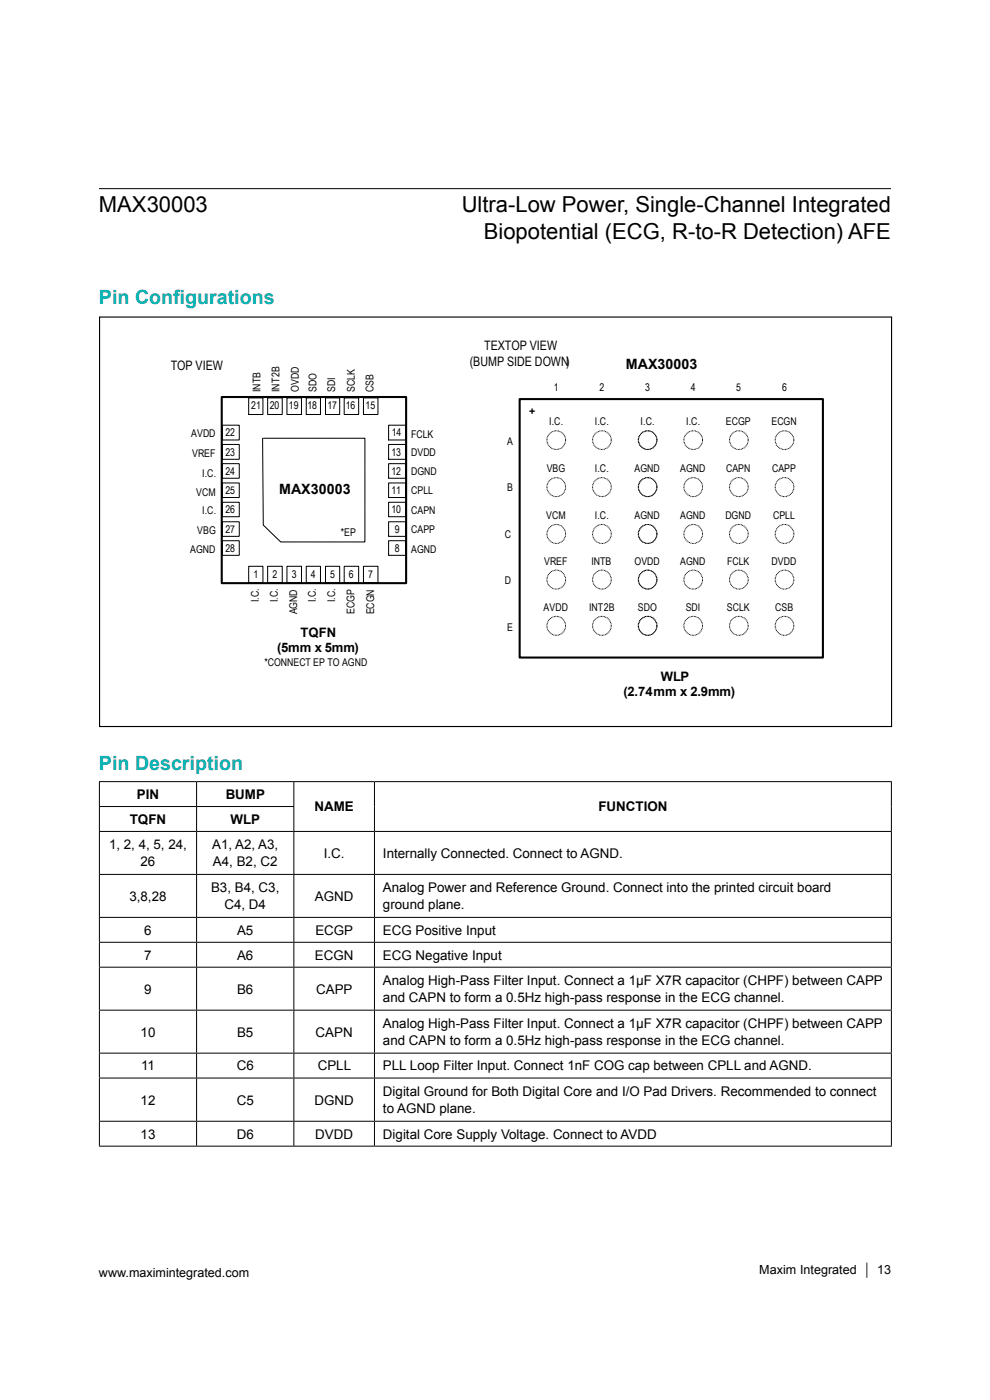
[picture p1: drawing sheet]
<svg xmlns="http://www.w3.org/2000/svg" width="210mm" height="297mm" viewBox="0 0 210 297" stroke-linecap="round" stroke-linejoin="round" font-family="sans-serif">
<defs><g id="words">
<g font-size="4.7">
<text x="21" y="45">MAX30003</text>
<text x="97.9" y="45">Ultra-Low Power, Single-Channel Integrated</text>
<text x="102.6" y="50.6">Biopotential (ECG, R-to-R Detection) AFE</text>
</g>
<g font-size="4.2" fill="#00b1b0">
<text x="21" y="64.5">Pin Conf</text>
<text x="36.7" y="64.5">igurations</text>
<text x="21" y="163.4">Pin Description</text>
</g>
<g font-size="3">
<text x="132.8" y="78.4">MAX30003</text>
<text x="59.2" y="104.9">MAX30003</text>
</g>
<g font-size="2.8">
<text x="99.7" y="77.5">(BUMP SIDE DOWN)</text>
<text x="102.7" y="74.3">TEXTOP VIEW</text>
<text x="36.2" y="78.6">TOP VIEW</text>
<text x="63.8" y="135.1">TQFN</text>
<text x="58.8" y="138.3">(5mm x 5mm)</text>
<text x="132.2" y="147.6">(2.74mm x 2.9mm)</text>
<text x="140.2" y="144.4">WLP</text>
<text x="29" y="169.5">PIN</text>
<text x="47.9" y="169.5">BUMP</text>
<text x="66.7" y="172.1">NAME</text>
<text x="126.9" y="172.1">FUNCTION</text>
<text x="27.5" y="174.8">TQFN</text>
<text x="48.9" y="174.8">WLP</text>
<text x="23.1" y="180.1">1, 2, 4, 5, 24,</text>
<text x="29.8" y="183.8">26</text>
<text x="45" y="180.1">A1, A2, A3,</text>
<text x="45.2" y="183.8">A4, B2, C2</text>
<text x="68.7" y="182">I.C.</text>
<text x="81.2" y="182">Internally Connected. Connect to AGND.</text>
<text x="27.5" y="191.1">3,8,28</text>
<text x="44.8" y="189.3">B3, B4, C3,</text>
<text x="66.8" y="191.1">AGND</text>
<text x="81.2" y="189.3">Analog Power and Reference Ground. Connect into the printed circuit board</text>
<text x="47.6" y="192.9">C4, D4</text>
<text x="81.2" y="192.9">ground plane.</text>
<text x="30.6" y="198.3">6</text>
<text x="30.6" y="203.6">7</text>
<text x="50.3" y="198.3">A5</text>
<text x="50.3" y="203.6">A6</text>
<text x="66.8" y="203.6">ECGN</text>
<text x="66.9" y="198.3">ECGP</text>
<text x="81.2" y="198.3">ECG Positive Input</text>
<text x="81.2" y="203.6">ECG Negative Input</text>
<text x="81.2" y="208.9">Analog High-Pass Filter Input. Connect a 1μF X7R capacitor (CHPF) between CAPP</text>
<text x="30.6" y="210.8">9</text>
<text x="50.3" y="210.8">B6</text>
<text x="67.1" y="210.8">CAPP</text>
<text x="81.2" y="212.6">and CAPN to form a 0.5Hz high-pass response in the ECG channel.</text>
<text x="29.8" y="219.9">10</text>
<text x="50.3" y="219.9">B5</text>
<text x="67" y="219.9">CAPN</text>
<text x="81.2" y="218.1">Analog High-Pass Filter Input. Connect a 1μF X7R capacitor (CHPF) between CAPP</text>
<text x="81.2" y="221.7">and CAPN to form a 0.5Hz high-pass response in the ECG channel.</text>
<text x="29.9" y="227.1">11</text>
<text x="50.2" y="227.1">C6</text>
<text x="67.4" y="227.1">CPLL</text>
<text x="81.2" y="227.1">PLL Loop Filter Input. Connect 1nF COG cap between CPLL and AGND.</text>
<text x="81.2" y="232.5">Digital Ground for Both Digital Core and I/O Pad Drivers. Recommended to connect</text>
<text x="29.8" y="234.3">12</text>
<text x="50.2" y="234.3">C5</text>
<text x="66.7" y="234.3">DGND</text>
<text x="81.2" y="236.1">to AGND plane.</text>
<text x="29.8" y="241.5">13</text>
<text x="50.2" y="241.5">D6</text>
<text x="66.9" y="241.5">DVDD</text>
<text x="81.2" y="241.5">Digital Core Supply Voltage. Connect to AVDD</text>
</g>
<g font-size="2.7">
<text x="21" y="270.9">www.maximintegrated.com</text>
<text x="161.1" y="270.2">Maxim Integrated │ 13</text>
</g>
<g font-size="2.3">
<text x="55.2" y="83.1" transform="rotate(-90 55.2 83.1)">INTB</text>
<text x="59.3" y="83.1" transform="rotate(-90 59.3 83.1)">INT2B</text>
<text x="63.4" y="83.1" transform="rotate(-90 63.4 83.1)">OVDD</text>
<text x="67.1" y="83.1" transform="rotate(-90 67.1 83.1)">SDO</text>
<text x="71.1" y="83.1" transform="rotate(-90 71.1 83.1)">SDI</text>
<text x="75.3" y="83.1" transform="rotate(-90 75.3 83.1)">SCLK</text>
<text x="79.2" y="83.1" transform="rotate(-90 79.2 83.1)">CSB</text>
<text x="117.5" y="83">1</text>
<text x="127.2" y="83">2</text>
<text x="136.9" y="83">3</text>
<text x="146.5" y="82.9">4</text>
<text x="156.2" y="82.9">5</text>
<text x="165.9" y="82.9">6</text>
<text x="53.3" y="86.9">21</text>
<text x="57.3" y="86.9">20</text>
<text x="61.3" y="86.9">19</text>
<text x="65.2" y="86.9">18</text>
<text x="69.5" y="86.9">17</text>
<text x="73.3" y="86.9">16</text>
<text x="77.6" y="86.9">15</text>
<text x="112.3" y="88">+</text>
<text x="40.5" y="92.8">AVDD</text>
<text x="47.8" y="92.6">22</text>
<text x="83.1" y="92.6">14</text>
<text x="87.2" y="92.9">FCLK</text>
<text x="107.6" y="94.3">A</text>
<text x="116.5" y="90.2">I.C.</text>
<text x="126.2" y="90.2">I.C.</text>
<text x="135.9" y="90.2">I.C.</text>
<text x="145.6" y="90.2">I.C.</text>
<text x="154" y="90.2">ECGP</text>
<text x="163.6" y="90.2">ECGN</text>
<text x="40.8" y="96.9">VREF</text>
<text x="42.9" y="101.1">I.C.</text>
<text x="47.8" y="100.8">24</text>
<text x="47.8" y="96.7">23</text>
<text x="83" y="100.8">12</text>
<text x="83" y="96.7">13</text>
<text x="87.2" y="100.9">DGND</text>
<text x="87.2" y="96.7">DVDD</text>
<text x="116" y="100.1">VBG</text>
<text x="126.2" y="100.1">I.C.</text>
<text x="134.6" y="100.1">AGND</text>
<text x="144.3" y="100.1">AGND</text>
<text x="154" y="100.1">CAPN</text>
<text x="163.8" y="100.1">CAPP</text>
<text x="41.6" y="105.2">VCM</text>
<text x="47.8" y="104.8">25</text>
<text x="83" y="104.8">11</text>
<text x="87.2" y="104.9">CPLL</text>
<text x="107.6" y="104.2">B</text>
<text x="41.8" y="113.2">VBG</text>
<text x="42.9" y="109.1">I.C.</text>
<text x="47.8" y="113">27</text>
<text x="47.8" y="108.9">26</text>
<text x="72.3" y="113.8">*EP</text>
<text x="83" y="108.9">10</text>
<text x="83.7" y="113">9</text>
<text x="87.2" y="109.1">CAPN</text>
<text x="87.2" y="113">CAPP</text>
<text x="115.9" y="110.1">VCM</text>
<text x="126.2" y="110.1">I.C.</text>
<text x="134.6" y="110.1">AGND</text>
<text x="144.3" y="110.1">AGND</text>
<text x="153.9" y="110.1">DGND</text>
<text x="164" y="110.1">CPLL</text>
<text x="40.3" y="117.3">AGND</text>
<text x="47.8" y="117.1">28</text>
<text x="83.7" y="117.1">8</text>
<text x="87.2" y="117.2">AGND</text>
<text x="107.1" y="114.1">C</text>
<text x="115.4" y="119.8">VREF</text>
<text x="125.5" y="119.8">INTB</text>
<text x="134.6" y="119.8">OVDD</text>
<text x="144.3" y="119.8">AGND</text>
<text x="154.2" y="119.8">FCLK</text>
<text x="163.7" y="119.8">DVDD</text>
<text x="53.8" y="122.6">1</text>
<text x="57.8" y="122.6">2</text>
<text x="61.9" y="122.6">3</text>
<text x="65.9" y="122.6">4</text>
<text x="70" y="122.6">5</text>
<text x="74" y="122.6">6</text>
<text x="78.1" y="122.6">7</text>
<text x="107.1" y="124">D</text>
<text x="54.9" y="127.8" transform="rotate(-90 54.9 127.8)">I.C.</text>
<text x="59" y="127.8" transform="rotate(-90 59 127.8)">I.C.</text>
<text x="63" y="130.4" transform="rotate(-90 63 130.4)">AGND</text>
<text x="67" y="127.8" transform="rotate(-90 67 127.8)">I.C.</text>
<text x="71.1" y="127.8" transform="rotate(-90 71.1 127.8)">I.C.</text>
<text x="75.2" y="130.3" transform="rotate(-90 75.2 130.3)">ECGP</text>
<text x="79.4" y="130.4" transform="rotate(-90 79.4 130.4)">ECGN</text>
<text x="115.3" y="129.6">AVDD</text>
<text x="125" y="129.6">INT2B</text>
<text x="135.3" y="129.6">SDO</text>
<text x="145.4" y="129.6">SDI</text>
<text x="154.2" y="129.6">SCLK</text>
<text x="164.4" y="129.6">CSB</text>
<text x="107.6" y="133.8">E</text>
<text x="56.1" y="141.2">*CONNECT EP TO AGND</text>
</g>
</g></defs>
<g fill="none" stroke="#000" stroke-width=".21">
<path d="M21 40h168M21 165.8h168.2M21 171.1h41.4M21 176.4h168.2M21.1 165.9v5.1M21.1 171.2v5.1M21.1 176.5v8.9M41.7 165.9v5.1M41.7 171.2v5.1M41.7 176.5v8.9M62.3 165.9v5.1M62.3 171.2v5.1"/>
<path d="M62.3 176.5v8.9M79.4 165.9v10.4M79.4 176.5v8.9M189.1 165.9v10.4M189.1 176.5v8.9M21 185.5h168.2M21 194.6h168.2M21 199.9h168.2M21.1 185.6v8.9M21.1 194.7v5.1M21.1 200v5.1M41.7 185.6v8.9"/>
<path d="M41.7 194.7v5.1M41.7 200v5.1M62.3 185.6v8.9M62.3 194.7v5.1M62.3 200v5.1M79.4 185.6v8.9M79.4 194.7v5.1M79.4 200v5.1M189.1 185.6v8.9M189.1 194.7v5.1M189.1 200v5.1M21 205.2h168.2"/>
<path d="M21 214.3h168.2M21.1 205.3v8.9M21.1 214.4v8.9M41.7 205.3v8.9M41.7 214.4v8.9M62.3 205.3v8.9M62.3 214.4v8.9M79.4 205.3v8.9M79.4 214.4v8.9M189.1 205.3v8.9M189.1 214.4v8.9M21 223.4h168.2"/>
<path d="M21 228.7h168.2M21 237.9h168.2M21.1 223.5v5.1M21.1 228.8v9M21.1 237.9v5.2M41.7 223.5v5.1M41.7 228.8v9M41.7 237.9v5.2M62.3 223.5v5.1M62.3 228.8v9M62.3 237.9v5.2M79.4 223.5v5.1"/>
<path d="M79.4 228.8v9M79.4 237.9v5.2M189.1 223.5v5.1M189.1 228.8v9M189.1 237.9v5.2M21 243.2h168.2"/>
</g>
<path d="M47 84.2h39.1v39.5h-39.1zM110.2 84.7h64.4v54.8h-64.4z" fill="none" stroke="#000" stroke-width=".44"/>
<g fill="none" stroke="#000" stroke-width=".21" stroke-dasharray=".2 .1">
<path d="M47.2 90.2h3.5v3.1h-3.5zM47.2 98.4h3.5v3.1h-3.5zM47.2 94.3h3.5v3.1h-3.5zM52.8 84.4h3v3.5h-3zM55.9 93h21.5v22h-17.9l-3.7-3.6-.1-18.4M56.8 84.4h3.1v3.5h-3.1zM60.9 84.4h3.1v3.5h-3.1zM65 84.4h3v3.5h-3zM69 84.4h3.1v3.5h-3.1zM73 84.4h3.1v3.5h-3.1zM77.1 84.4h3.1v3.5h-3.1zM82.4 90.2h3.7v3.1h-3.7z"/>
<path d="M82.4 98.4h3.7v3.1h-3.7zM82.4 94.3h3.7v3.1h-3.7zM47.2 114.7h3.5v3.1h-3.5zM47.2 110.7h3.5v3.1h-3.5zM47.2 106.5h3.5v3.1h-3.5zM47.2 102.5h3.5v3h-3.5zM82.4 106.5h3.7v3.1h-3.7zM82.4 102.5h3.7v3h-3.7zM82.4 114.7h3.7v3.1h-3.7zM82.4 110.7h3.7v3.1h-3.7zM52.8 120.1h3v3.5h-3zM56.8 120.1h3.1v3.5h-3.1z"/>
<path d="M60.9 120.1h3.1v3.5h-3.1zM65 120.1h3v3.5h-3zM69 120.1h3.1v3.5h-3.1zM73 120.1h3.1v3.5h-3.1zM77.1 120.1h3.1v3.5h-3.1z"/>
</g>
<g fill="none" stroke="#000" stroke-width=".21" stroke-dasharray=".2 .1" stroke-linecap="butt">
<circle cx="118" cy="93.4" r="1.98"/>
<circle cx="127.7" cy="93.4" r="1.98"/>
<circle cx="137.4" cy="93.4" r="1.97"/>
<circle cx="147" cy="93.4" r="1.98"/>
<circle cx="156.7" cy="93.4" r="1.99"/>
<circle cx="166.4" cy="93.4" r="1.99"/>
<circle cx="118" cy="103.3" r="1.99"/>
<circle cx="118" cy="113.3" r="1.99"/>
<circle cx="127.7" cy="113.3" r="1.99"/>
<circle cx="127.7" cy="103.3" r="1.99"/>
<circle cx="137.4" cy="113.3" r="1.98"/>
<circle cx="137.4" cy="103.3" r="1.98"/>
<circle cx="147" cy="113.3" r="1.99"/>
<circle cx="147" cy="103.3" r="1.99"/>
<circle cx="156.7" cy="113.3" r="2"/>
<circle cx="156.7" cy="103.3" r="2"/>
<circle cx="166.4" cy="113.3" r="2"/>
<circle cx="166.4" cy="103.3" r="2"/>
<circle cx="118" cy="123" r="1.99"/>
<circle cx="118" cy="132.8" r="1.99"/>
<circle cx="127.7" cy="123" r="1.99"/>
<circle cx="127.7" cy="132.8" r="1.99"/>
<circle cx="137.4" cy="132.8" r="1.98"/>
<circle cx="137.4" cy="123" r="1.98"/>
<circle cx="147" cy="123" r="1.99"/>
<circle cx="147" cy="132.8" r="1.99"/>
<circle cx="156.7" cy="123" r="2"/>
<circle cx="156.7" cy="132.8" r="2"/>
<circle cx="166.4" cy="123" r="2"/>
<circle cx="166.4" cy="132.8" r="2"/>
</g>
<path d="M21.1 67.3h168v86.8h-168z" fill="none" stroke="#000" stroke-width=".24"/>
<use href="#words"/>
</svg>
